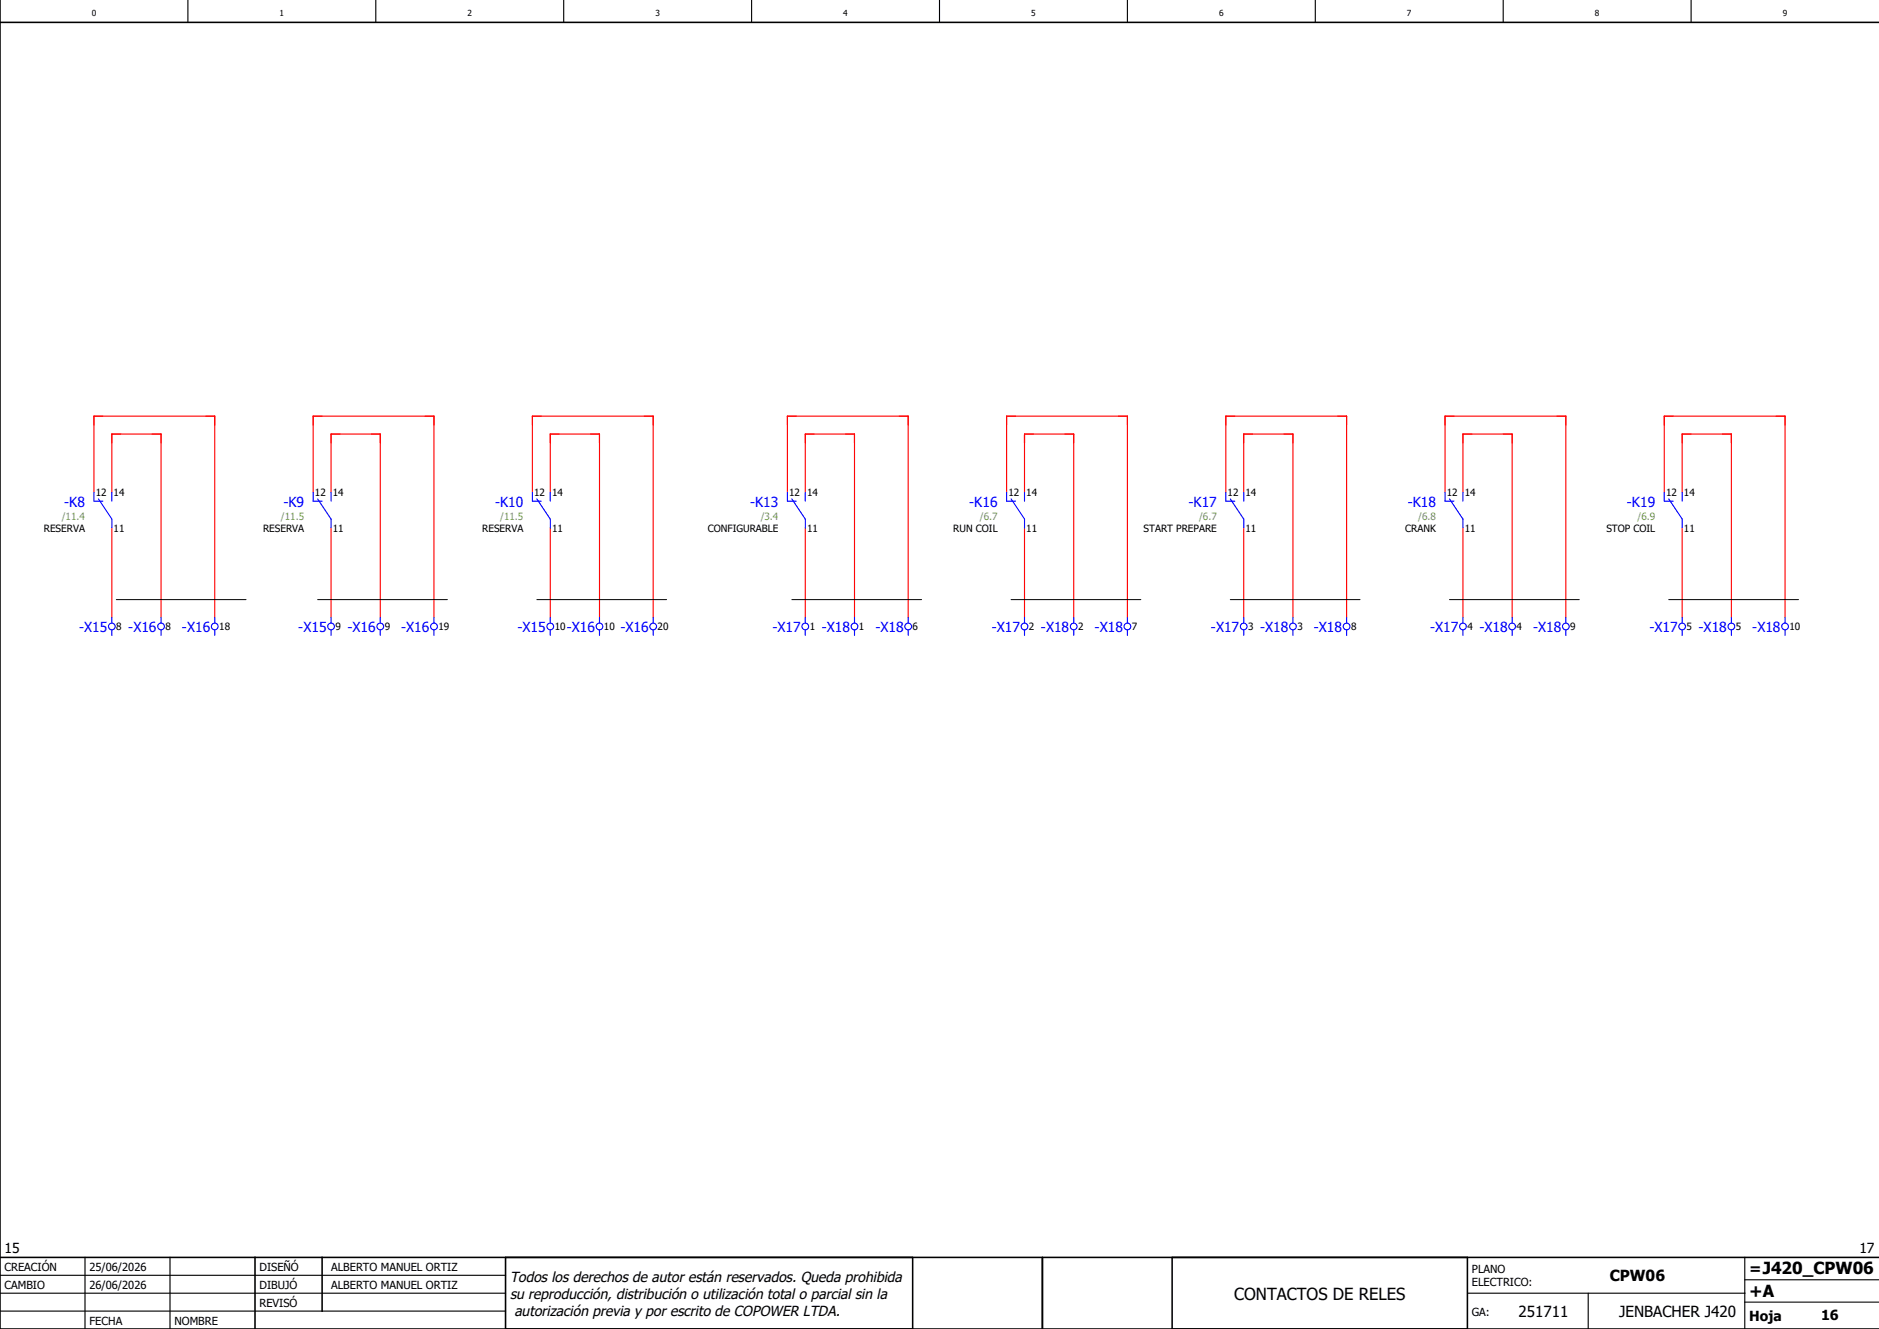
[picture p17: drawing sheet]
<svg xmlns="http://www.w3.org/2000/svg" width="420mm" height="297mm" viewBox="0 0 420 297" stroke-linecap="round" stroke-linejoin="round" font-family="sans-serif">
<defs><g id="words">
<g font-size="3.7">
<text x="275.9" y="290.5">CONTACTOS DE RELES</text>
<text x="391" y="289.8">+A</text>
</g>
<g font-size="3.4">
<text x="359.8" y="286.4">CPW06</text>
<text x="391" y="284.6">=J420_CPW06</text>
<text x="339.4" y="294.4">251711</text>
<text x="361.9" y="294.4">JENBACHER J420</text>
</g>
<g font-size="3.2">
<text x="114" y="286.5">Todos los derechos de autor están reservados. Queda prohibida</text>
<text x="114" y="290.2">su reproducción, distribución o utilización total o parcial sin la</text>
<text x="115" y="294">autorización previa y por escrito de COPOWER LTDA.</text>
</g>
<g font-size="3.1" fill="#00f">
<text x="14.4" y="113.2">-K8</text>
<text x="63.4" y="113.2">-K9</text>
<text x="110.7" y="113.2">-K10</text>
<text x="167.7" y="113.2">-K13</text>
<text x="216.7" y="113.2">-K16</text>
<text x="265.7" y="113.2">-K17</text>
<text x="314.7" y="113.2">-K18</text>
<text x="363.7" y="113.2">-K19</text>
<text x="17.7" y="141.2">-X15</text>
<text x="28.7" y="141.2">-X16</text>
<text x="40.7" y="141.2">-X16</text>
<text x="66.7" y="141.2">-X15</text>
<text x="77.7" y="141.2">-X16</text>
<text x="89.7" y="141.2">-X16</text>
<text x="115.7" y="141.2">-X15</text>
<text x="126.7" y="141.2">-X16</text>
<text x="138.7" y="141.2">-X16</text>
<text x="172.7" y="141.2">-X17</text>
<text x="183.7" y="141.2">-X18</text>
<text x="195.7" y="141.2">-X18</text>
<text x="221.7" y="141.2">-X17</text>
<text x="232.7" y="141.2">-X18</text>
<text x="244.7" y="141.2">-X18</text>
<text x="270.7" y="141.2">-X17</text>
<text x="281.7" y="141.2">-X18</text>
<text x="293.7" y="141.2">-X18</text>
<text x="319.7" y="141.2">-X17</text>
<text x="330.7" y="141.2">-X18</text>
<text x="342.7" y="141.2">-X18</text>
<text x="368.7" y="141.2">-X17</text>
<text x="379.7" y="141.2">-X18</text>
<text x="391.7" y="141.2">-X18</text>
</g>
<g font-size="3.1">
<text x="1" y="280">15</text>
<text x="415.6" y="280">17</text>
<text x="391" y="295.2">Hoja</text>
<text x="407" y="295">16</text>
</g>
<g font-size="2.5">
<text x="1" y="284">CREACIÓN</text>
<text x="20" y="284">25/06/2026</text>
<text x="58" y="284">DISEÑÓ</text>
<text x="74" y="284">ALBERTO MANUEL ORTIZ</text>
<text x="329" y="284.5">PLANO</text>
<text x="329" y="287.5">ELECTRICO:</text>
<text x="1" y="288">CAMBIO</text>
<text x="20" y="288">26/06/2026</text>
<text x="58" y="292">REVISÓ</text>
<text x="58" y="288">DIBUJÓ</text>
<text x="74" y="288">ALBERTO MANUEL ORTIZ</text>
<text x="329" y="294">GA:</text>
<text x="20" y="296">FECHA</text>
<text x="39" y="296">NOMBRE</text>
</g>
<g font-size="2.2">
<text x="21.4" y="110.9">12</text>
<text x="25.4" y="110.9">14</text>
<text x="70.4" y="110.9">12</text>
<text x="74.4" y="110.9">14</text>
<text x="119.4" y="110.9">12</text>
<text x="123.4" y="110.9">14</text>
<text x="176.4" y="110.9">12</text>
<text x="180.4" y="110.9">14</text>
<text x="225.4" y="110.9">12</text>
<text x="229.4" y="110.9">14</text>
<text x="274.4" y="110.9">12</text>
<text x="278.4" y="110.9">14</text>
<text x="323.4" y="110.9">12</text>
<text x="327.4" y="110.9">14</text>
<text x="372.4" y="110.9">12</text>
<text x="376.4" y="110.9">14</text>
<text x="9.8" y="118.8">RESERVA</text>
<text x="25.4" y="118.8">11</text>
<text x="58.8" y="118.8">RESERVA</text>
<text x="74.4" y="118.8">11</text>
<text x="107.8" y="118.8">RESERVA</text>
<text x="123.4" y="118.8">11</text>
<text x="158.2" y="118.8">CONFIGURABLE</text>
<text x="180.4" y="118.8">11</text>
<text x="213.1" y="118.8">RUN COIL</text>
<text x="229.4" y="118.8">11</text>
<text x="255.6" y="118.8">START PREPARE</text>
<text x="278.4" y="118.8">11</text>
<text x="314.1" y="118.8">CRANK</text>
<text x="327.4" y="118.8">11</text>
<text x="359.1" y="118.8">STOP COIL</text>
<text x="376.4" y="118.8">11</text>
<text x="26" y="140.9">8</text>
<text x="37" y="140.9">8</text>
<text x="49" y="140.9">18</text>
<text x="75" y="140.9">9</text>
<text x="86" y="140.9">9</text>
<text x="98" y="140.9">19</text>
<text x="124" y="140.9">10</text>
<text x="135" y="140.9">10</text>
<text x="147" y="140.9">20</text>
<text x="181" y="140.9">1</text>
<text x="192" y="140.9">1</text>
<text x="204" y="140.9">6</text>
<text x="230" y="140.9">2</text>
<text x="241" y="140.9">2</text>
<text x="253" y="140.9">7</text>
<text x="279" y="140.9">3</text>
<text x="290" y="140.9">3</text>
<text x="302" y="140.9">8</text>
<text x="328" y="140.9">4</text>
<text x="339" y="140.9">4</text>
<text x="351" y="140.9">9</text>
<text x="377" y="140.9">5</text>
<text x="388" y="140.9">5</text>
<text x="400" y="140.9">10</text>
</g>
<g font-size="2.2" fill="#7ca552">
<text x="13.8" y="116.1">/11.4</text>
<text x="62.8" y="116.1">/11.5</text>
<text x="111.8" y="116.1">/11.5</text>
<text x="170" y="116.1">/3.4</text>
<text x="219" y="116.1">/6.7</text>
<text x="268" y="116.1">/6.7</text>
<text x="317" y="116.1">/6.8</text>
<text x="366" y="116.1">/6.9</text>
</g>
<g font-size="1.9">
<text x="20.5" y="3.6">0</text>
<text x="62.5" y="3.6">1</text>
<text x="104.5" y="3.6">2</text>
<text x="146.5" y="3.6">3</text>
<text x="188.5" y="3.6">4</text>
<text x="230.5" y="3.6">5</text>
<text x="272.5" y="3.6">6</text>
<text x="314.5" y="3.6">7</text>
<text x="356.5" y="3.6">8</text>
<text x="398.5" y="3.6">9</text>
</g>
</g></defs>
<g fill="none" stroke="#000" stroke-width=".25">
<path d="M42 0v5M84 0v5M126 0v5M168 0v5M210 0v5M252 0v5M294 0v5M336 0v5M378 0v5M0 285h113M0 293h113M0 289h113"/>
<path d="M19 281v16M38 281v16M328 289h62M355 289v8M390 291h30M390 281v16M390 286h30"/>
</g>
<path d="M0 5h420M0 0v297h420M0 281h420M57 281v16M72 281v12M113 281v16M204 281v16M233 281v16M262 281v16M328 281v16" fill="none" stroke="#000" stroke-width=".35"/>
<g fill="none" stroke="#f00" stroke-width=".25">
<path d="M21 110v-17h27v45M25 110v-13h11v41M25 118v20M70 110v-17h27v45M74 110v-13h11v41M74 118v20M119 110v-17h27v45M123 110v-13h11v41M123 118v20M176 110v-17h27v45M180 110v-13h11v41M180 118v20"/>
<path d="M225 110v-17h27v45M229 110v-13h11v41M229 118v20M274 110v-17h27v45M278 110v-13h11v41M278 118v20M323 110v-17h27v45M327 110v-13h11v41M327 118v20M372 110v-17h27v45M376 110v-13h11v41M376 118v20"/>
</g>
<path d="M26 134h29M71 134h29M120 134h29M177 134h29M226 134h29M275 134h29M324 134h29M373 134h29" fill="none" stroke="#000" stroke-width=".22"/>
<g fill="none" stroke="#00f" stroke-width=".25">
<path d="M21 110v2h2M22 111.5l3 4.5v2M25 110v2M70 110v2h2M71 111.5l3 4.5v2M74 110v2M119 110v2h2M120 111.5l3 4.5v2M123 110v2M176 110v2h2M177 111.5l3 4.5v2M180 110v2"/>
<path d="M225 110v2h2M226 111.5l3 4.5v2M229 110v2M274 110v2h2M275 111.5l3 4.5v2M278 110v2M323 110v2h2M324 111.5l3 4.5v2M327 110v2M372 110v2h2M373 111.5l3 4.5v2M376 110v2"/>
<path d="M25 138v1.3M36 138v1.3M48 138v1.3M74 138v1.3M85 138v1.3M97 138v1.3M123 138v1.3M134 138v1.3M146 138v1.3M180 138v1.3M191 138v1.3M203 138v1.3"/>
<path d="M229 138v1.3M240 138v1.3M252 138v1.3M278 138v1.3M289 138v1.3M301 138v1.3M327 138v1.3M338 138v1.3M350 138v1.3M376 138v1.3M387 138v1.3M399 138v1.3"/>
<path d="M25 140.8v1.2M36 140.8v1.2M48 140.8v1.2M74 140.8v1.2M85 140.8v1.2M97 140.8v1.2M123 140.8v1.2M134 140.8v1.2M146 140.8v1.2M180 140.8v1.2M191 140.8v1.2M203 140.8v1.2"/>
<path d="M229 140.8v1.2M240 140.8v1.2M252 140.8v1.2M278 140.8v1.2M289 140.8v1.2M301 140.8v1.2M327 140.8v1.2M338 140.8v1.2M350 140.8v1.2M376 140.8v1.2M387 140.8v1.2M399 140.8v1.2"/>
<circle cx="278" cy="140" r=".75"/>
<circle cx="399" cy="140" r=".75"/>
<circle cx="25" cy="140" r=".75"/>
<circle cx="36" cy="140" r=".75"/>
<circle cx="48" cy="140" r=".75"/>
<circle cx="74" cy="140" r=".75"/>
<circle cx="85" cy="140" r=".75"/>
<circle cx="97" cy="140" r=".75"/>
<circle cx="123" cy="140" r=".75"/>
<circle cx="134" cy="140" r=".75"/>
<circle cx="146" cy="140" r=".75"/>
<circle cx="180" cy="140" r=".75"/>
<circle cx="191" cy="140" r=".75"/>
<circle cx="203" cy="140" r=".75"/>
<circle cx="229" cy="140" r=".75"/>
<circle cx="240" cy="140" r=".75"/>
<circle cx="252" cy="140" r=".75"/>
<circle cx="289" cy="140" r=".75"/>
<circle cx="301" cy="140" r=".75"/>
<circle cx="327" cy="140" r=".75"/>
<circle cx="338" cy="140" r=".75"/>
<circle cx="350" cy="140" r=".75"/>
<circle cx="376" cy="140" r=".75"/>
<circle cx="387" cy="140" r=".75"/>
</g>
<use href="#words"/>
</svg>
